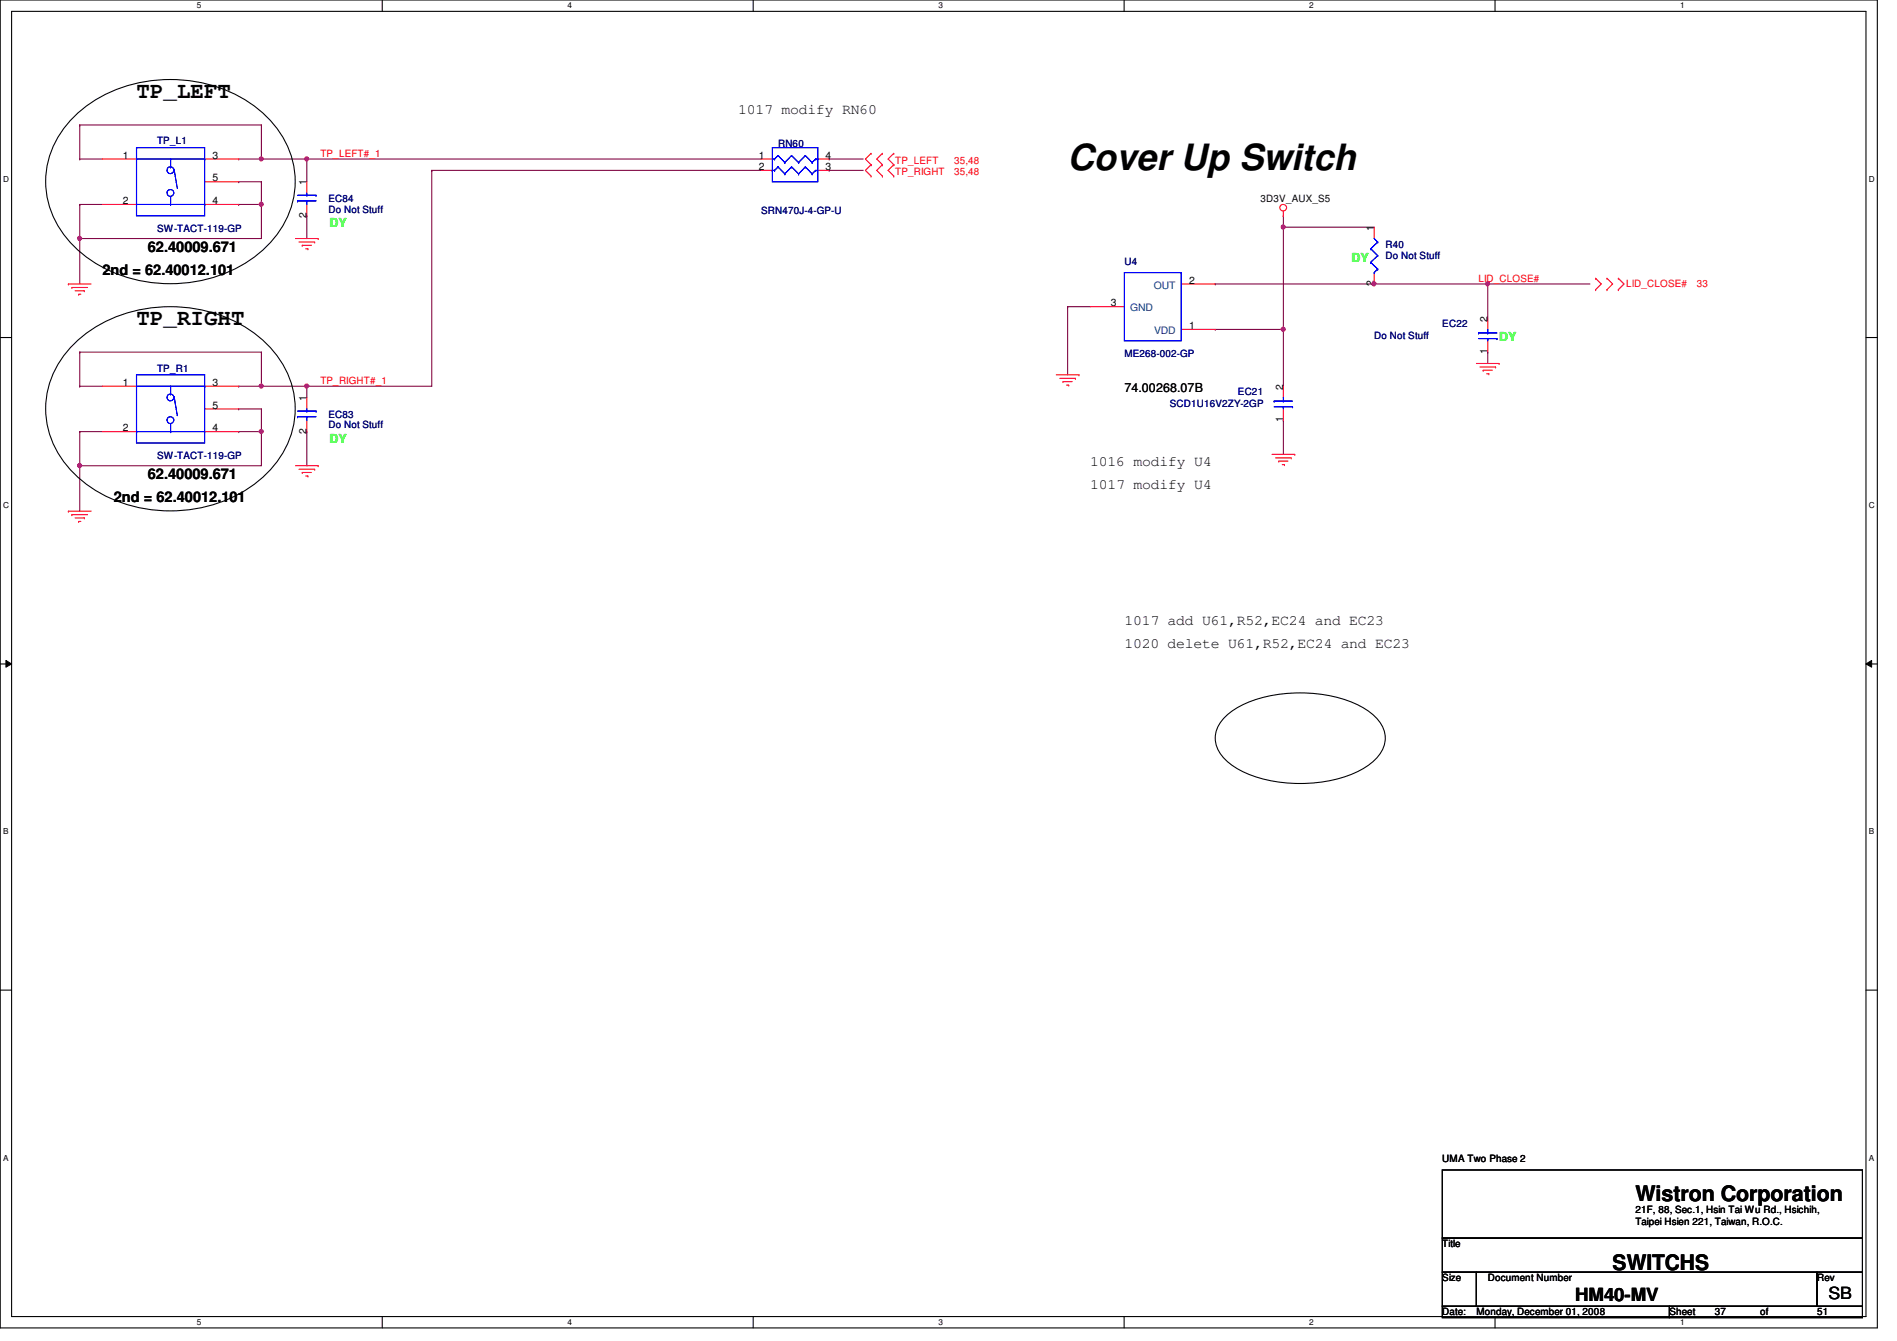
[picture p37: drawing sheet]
<svg xmlns="http://www.w3.org/2000/svg" width="297mm" height="210mm" viewBox="0 0 297 210" stroke-linecap="round" stroke-linejoin="round" font-family="sans-serif">
<defs><g id="words">
<text font-size="5.7" x="167.2" y="26.5">Cover Up Switch</text>
<g font-size="3.5">
<text x="21.4" y="15.3">TP_LEFT</text>
<text x="21.4" y="50.8">TP_RIGHT</text>
</g>
<g font-size="3.3">
<text x="256.1" y="188">Wistron Corporation</text>
<text x="252.5" y="198.7">SWITCHS</text>
</g>
<text font-size="2.8" x="246.6" y="203.7">HM40-MV</text>
<text font-size="2.6" x="286.3" y="203.3">SB</text>
<g font-size="2.3">
<text x="115.6" y="17.9">1017 modify RN60</text>
<text x="23.2" y="39.5">62.40009.671</text>
<text x="16" y="43">2nd = 62.40012.101</text>
<text x="23.2" y="75">62.40009.671</text>
<text x="170.7" y="73">1016 modify U4</text>
<text x="170.7" y="76.5">1017 modify U4</text>
<text x="17.8" y="78.6">2nd = 62.40012.101</text>
<text x="176.1" y="97.9">1017 add U61,R52,EC24 and EC23</text>
<text x="176.1" y="101.4">1020 delete U61,R52,EC24 and EC23</text>
</g>
<g font-size="1.9" fill="#0f0">
<text x="51.6" y="35.6">DY</text>
<text x="211.6" y="40.9">DY</text>
<text x="234.7" y="53.4">DY</text>
<text x="51.6" y="69.4">DY</text>
</g>
<text font-size="1.9" x="176.1" y="61.3">74.00268.07B</text>
<g font-size="1.6" fill="#000080">
<text x="24.6" y="22.6">TP_L1</text>
<text x="121.8" y="22.9">RN60</text>
<text x="51.4" y="31.7">EC84</text>
<text x="51.4" y="33.3">Do Not Stuff</text>
<text x="119.2" y="33.4">SRN470J-4-GP-U</text>
<text x="24.6" y="36.3">SW-TACT-119-GP</text>
<text x="176.1" y="41.4">U4</text>
<text x="217" y="38.8">R40</text>
<text x="217" y="40.6">Do Not Stuff</text>
<text x="215.2" y="53">Do Not Stuff</text>
<text x="225.8" y="51.2">EC22</text>
<text x="24.6" y="58.2">TP_R1</text>
<text x="176.1" y="55.8">ME268-002-GP</text>
<text x="51.4" y="65.4">EC83</text>
<text x="183.2" y="63.7">SCD1U16V2ZY-2GP</text>
<text x="193.8" y="61.9">EC21</text>
<text x="24.6" y="71.8">SW-TACT-119-GP</text>
<text x="51.4" y="67.1">Do Not Stuff</text>
</g>
<g font-size="1.6">
<text x="19.3" y="24.8">1</text>
<text x="33.3" y="24.8">3</text>
<text x="33.3" y="28.4">5</text>
<text x="48" y="29" transform="rotate(-90 48 29)">1</text>
<text x="118.8" y="24.8">1</text>
<text x="118.8" y="26.6">2</text>
<text x="129.3" y="26.6">3</text>
<text x="129.3" y="24.8">4</text>
<text x="19.3" y="32">2</text>
<text x="33.3" y="32">4</text>
<text x="48" y="34.1" transform="rotate(-90 48 34.1)">2</text>
<text x="197.4" y="31.7">3D3V_AUX_S5</text>
<text x="215.1" y="36.1" transform="rotate(-90 215.1 36.1)">1</text>
<text x="173.9" y="48">3</text>
<text x="186.2" y="44.4">2</text>
<text x="215.1" y="44.8" transform="rotate(-90 215.1 44.8)">2</text>
<text x="186.2" y="51.5">1</text>
<text x="232.9" y="50.3" transform="rotate(-90 232.9 50.3)">2</text>
<text x="232.9" y="55.5" transform="rotate(-90 232.9 55.5)">1</text>
<text x="19.3" y="60.4">1</text>
<text x="33.3" y="60.4">3</text>
<text x="33.3" y="64">5</text>
<text x="48" y="62.8" transform="rotate(-90 48 62.8)">1</text>
<text x="200.9" y="61" transform="rotate(-90 200.9 61)">2</text>
<text x="19.3" y="67.5">2</text>
<text x="33.3" y="67.5">4</text>
<text x="48" y="67.9" transform="rotate(-90 48 67.9)">2</text>
<text x="200.9" y="66.1" transform="rotate(-90 200.9 66.1)">1</text>
<text x="225.8" y="181.9">UMA Two Phase 2</text>
<text x="256.1" y="189.9">21F, 88, Sec.1, Hsin Tai Wu Rd., Hsichih,</text>
<text x="256.1" y="191.7">Taipei Hsien 221, Taiwan, R.O.C.</text>
<text x="225.8" y="195.2">Title</text>
<text x="225.8" y="200.6">Size</text>
<text x="233" y="200.6">Document Number</text>
<text x="284.5" y="200.6">Rev</text>
<text x="225.8" y="205.9">Date:</text>
<text x="231.2" y="205.9">Monday, December 01, 2008</text>
<text x="261.4" y="205.9">Sheet</text>
<text x="268.5" y="205.9">37</text>
<text x="275.6" y="205.9">of</text>
<text x="284.5" y="205.9">51</text>
</g>
<g font-size="1.6" fill="#f00">
<text x="50.2" y="24.6">TP_LEFT#_1</text>
<text x="140.2" y="25.6">TP_LEFT</text>
<text x="140.2" y="27.4">TP_RIGHT</text>
<text x="149.4" y="27.4">35,48</text>
<text x="149.4" y="25.6">35,48</text>
<text x="231.5" y="44.1">LID_CLOSE#</text>
<text x="254.6" y="45">LID_CLOSE#</text>
<text x="265.7" y="45">33</text>
<text x="50.2" y="60.1">TP_RIGHT#_1</text>
</g>
<g font-size="1.6" fill="#004080">
<text x="180.7" y="45.2">OUT</text>
<text x="176.9" y="48.7">GND</text>
<text x="180.7" y="52.3">VDD</text>
</g>
<g font-size="1.3">
<text x="30.8" y="1.3">5</text>
<text x="88.9" y="1.3">4</text>
<text x="146.9" y="1.3">3</text>
<text x="205" y="1.3">2</text>
<text x="263.1" y="1.3">1</text>
<text x=".5" y="28.4">D</text>
<text x="292.6" y="28.4">D</text>
<text x=".5" y="79.5">C</text>
<text x="292.6" y="79.5">C</text>
<text x=".5" y="130.6">B</text>
<text x="292.6" y="130.6">B</text>
<text x=".5" y="181.7">A</text>
<text x="292.6" y="181.7">A</text>
<text x="30.8" y="207.4">5</text>
<text x="88.9" y="207.4">4</text>
<text x="146.9" y="207.4">3</text>
<text x="205" y="207.4">2</text>
<text x="263.1" y="207.4">1</text>
</g>
</g></defs>
<path d="M0 0h294v207.9h-294zM1.8 1.8h290.4v204.3h-290.4z" fill="none" stroke="#000" stroke-width=".17"/>
<g fill="#fff">
<path d="M30.8 .2h.7v1.4h-.7z"/>
<path d="M30.8 206.2h.7v1.4h-.7z"/>
</g>
<path d="M59.9 0v1.8M59.9 206.1v1.8" fill="none" stroke="#000" stroke-width=".17"/>
<g fill="#fff">
<path d="M88.9 .2h.6v1.4h-.6z"/>
<path d="M88.9 206.2h.6v1.4h-.6z"/>
</g>
<path d="M117.9 0v1.8M117.9 206.1v1.8" fill="none" stroke="#000" stroke-width=".17"/>
<g fill="#fff">
<path d="M146.9 .2h.7v1.4h-.7z"/>
<path d="M146.9 206.2h.7v1.4h-.7z"/>
</g>
<path d="M176 0v1.8M176 206.1v1.8" fill="none" stroke="#000" stroke-width=".17"/>
<g fill="#fff">
<path d="M205 .2h.7v1.4h-.7z"/>
<path d="M205 206.2h.7v1.4h-.7z"/>
</g>
<path d="M234.1 0v1.8M234.1 206.1v1.8" fill="none" stroke="#000" stroke-width=".17"/>
<g fill="#fff">
<path d="M263.1 .2h.7v1.4h-.7z"/>
<path d="M263.1 206.2h.7v1.4h-.7z"/>
<path d="M.5 27.3h.9v1.4h-.9z"/>
<path d="M292.6 27.3h.9v1.4h-.9z"/>
<path d="M.5 78.4h.9v1.4h-.9z"/>
<path d="M292.6 78.4h.9v1.4h-.9z"/>
</g>
<path d="M0 52.8h1.8M292.2 52.8h1.8" fill="none" stroke="#000" stroke-width=".17"/>
<g fill="#fff">
<path d="M.5 129.5h.8v1.4h-.8z"/>
<path d="M292.6 129.5h.9v1.4h-.9z"/>
</g>
<path d="M0 103.9h1.8M292.2 103.9h1.8" fill="none" stroke="#000" stroke-width=".17"/>
<path d="M.9 103.4l.9 .5-.9 .5zM292.2 103.9l.9-.5v1z" fill="#000"/>
<path d="M.9 103.4l.9 .5-.9 .5zM292.2 103.9l.9-.5v1z" fill="none" stroke="#000" stroke-width=".16"/>
<g fill="#fff">
<path d="M.5 180.5h.8v1.4h-.8z"/>
<path d="M292.6 180.5h.9v1.4h-.9z"/>
</g>
<path d="M0 155h1.8M292.2 155h1.8" fill="none" stroke="#000" stroke-width=".17"/>
<path d="M12.5 19.6h.1M12.5 19.6v5.3M12.5 24.9h.1M12.5 24.9h3.5M37.4 28.4h.1M37.4 28.4h3.5M40.9 32h.1M40.9 32v5.3M67.6 26.7h.1M67.6 26.7h51.6" fill="none" stroke="#800040" stroke-width=".17"/>
<circle cx="40.9" cy="32" r=".32" fill="#f0f"/>
<circle cx="40.9" cy="32" r=".32" fill="none" stroke="#f0f" stroke-width=".17"/>
<path d="M12.5 37.3h.1M12.5 37.3h28.4" fill="none" stroke="#800040" stroke-width=".17"/>
<circle cx="12.5" cy="37.3" r=".32" fill="#f0f"/>
<circle cx="12.5" cy="37.3" r=".32" fill="none" stroke="#f0f" stroke-width=".17"/>
<path d="M12.5 37.3h.1M12.5 32h.1M12.5 32v12.4M12.5 32h3.5M37.4 32h.1M37.4 32h3.5M48 24.9h.1M48 24.9h71.2" fill="none" stroke="#800040" stroke-width=".17"/>
<circle cx="48" cy="24.9" r=".32" fill="#f0f"/>
<circle cx="48" cy="24.9" r=".32" fill="none" stroke="#f0f" stroke-width=".17"/>
<path d="M12.5 19.6h.1M12.5 19.6h28.4M40.9 19.6h.1M40.9 19.6v5.3M40.9 24.9h.1M40.9 24.9h7.1M48 24.9h.1M48 33.8h.1M48 24.9v3.5M48 33.8v3.5M129.8 24.9h.1M129.8 24.9h5.4" fill="none" stroke="#800040" stroke-width=".17"/>
<circle cx="40.9" cy="24.9" r=".32" fill="#f0f"/>
<circle cx="40.9" cy="24.9" r=".32" fill="none" stroke="#f0f" stroke-width=".17"/>
<path d="M37.4 24.9h.1M37.4 24.9h3.5M40.9 28.4h.1M40.9 28.4v3.6M12.5 55.1h.1M12.5 55.1v5.4M12.5 60.5h.1M12.5 60.5h3.5M37.4 64h.1M37.4 64h3.5M40.9 67.6h.1M40.9 67.6v5.3" fill="none" stroke="#800040" stroke-width=".17"/>
<circle cx="40.9" cy="67.5" r=".32" fill="#f0f"/>
<circle cx="40.9" cy="67.5" r=".32" fill="none" stroke="#f0f" stroke-width=".17"/>
<path d="M12.5 72.9h.1M12.5 72.9h28.4" fill="none" stroke="#800040" stroke-width=".17"/>
<circle cx="12.5" cy="72.9" r=".32" fill="#f0f"/>
<circle cx="12.5" cy="72.9" r=".32" fill="none" stroke="#f0f" stroke-width=".17"/>
<path d="M12.5 72.9h.1M12.5 67.6h.1M12.5 67.6v12.4M12.5 67.6h3.5M37.4 67.6h.1M37.4 67.6h3.5M48 60.5h.1M48 60.5h19.6" fill="none" stroke="#800040" stroke-width=".17"/>
<circle cx="48" cy="60.4" r=".32" fill="#f0f"/>
<circle cx="48" cy="60.4" r=".32" fill="none" stroke="#f0f" stroke-width=".17"/>
<path d="M12.5 55.1h.1M12.5 55.1h28.4M40.9 55.1h.1M40.9 55.1v5.4M40.9 60.5h.1M40.9 60.5h7.1M48 60.5h.1M48 67.6h.1M48 60.5v1.7M48 67.6v5.3" fill="none" stroke="#800040" stroke-width=".17"/>
<circle cx="40.9" cy="60.4" r=".32" fill="#f0f"/>
<circle cx="40.9" cy="60.4" r=".32" fill="none" stroke="#f0f" stroke-width=".17"/>
<g fill="none" stroke="#800040" stroke-width=".17">
<path d="M67.6 26.7h.1M67.6 26.7v33.8M129.8 26.7h.1M129.8 26.7h5.4M167.2 48h.1M167.2 48h3.5M167.2 48v10.7M233 44.4h.1M233 44.4h16M233 44.4v5.4M37.4 60.5h.1M37.4 60.5h3.5"/>
<path d="M40.9 64h.1M40.9 64v3.6"/>
</g>
<circle cx="232.9" cy="44.4" r=".32" fill="#f0f"/>
<circle cx="232.9" cy="44.4" r=".32" fill="none" stroke="#f0f" stroke-width=".17"/>
<path d="M215.2 44.4h.1M215.2 44.4h17.8" fill="none" stroke="#800040" stroke-width=".17"/>
<circle cx="215.2" cy="44.4" r=".32" fill="#f0f"/>
<circle cx="215.2" cy="44.4" r=".32" fill="none" stroke="#f0f" stroke-width=".17"/>
<path d="M201 35.6h.1M201 35.6h14.2M233 55.1h.1M233 55.1v1.8" fill="none" stroke="#800040" stroke-width=".17"/>
<circle cx="200.9" cy="35.5" r=".32" fill="#f0f"/>
<circle cx="200.9" cy="35.5" r=".32" fill="none" stroke="#f0f" stroke-width=".17"/>
<path d="M201 33.8h.1M201 33.8v1.8M201 51.6h.1M201 51.6v8.9M201 65.8h.1M201 65.8v5.3" fill="none" stroke="#800040" stroke-width=".17"/>
<circle cx="200.9" cy="51.5" r=".32" fill="#f0f"/>
<circle cx="200.9" cy="51.5" r=".32" fill="none" stroke="#f0f" stroke-width=".17"/>
<path d="M201 35.6h.1M201 35.6v16h-10.7M190.3 51.6h.1M190.3 44.4h.1M190.3 44.4h24.9" fill="none" stroke="#800040" stroke-width=".17"/>
<g fill="none" stroke="#f00" stroke-width=".17">
<path d="M16 24.9h5.4M16 32h5.4M32 24.9h5.4M32 32h5.4M32 28.4h5.4M46.3 37.3h3.5M46.8 37.9h2.5M47.3 38.4h.1M47.3 38.4h1.5M47.9 38.9h.3M48 28.4v1.8M48 32v1.8"/>
<path d="M48.2 38.9h.1M49.3 37.9h.1M49.8 37.3h.1M119.2 24.9h1.7M119.2 26.7h1.7M128.1 24.9h1.7M128.1 26.7h1.7M136.4 25.8h.1M136.4 24h.1M136.4 27.6h.1M136.4 25.8l-.9 .9 .9 .9M136.4 24l-.9 .9 .9 .9"/>
<path d="M138.2 24h.1M138.2 25.8h.1M138.2 27.6h.1M138.2 24l-.9 .9 .9 .9M138.2 25.8l-.9 .9 .9 .9M140 25.8h.1M140 24h.1M140 27.6h.1M140 25.8l-.9 .9 .9 .9M140 24l-.9 .9 .9 .9M201 33.8h.1M201 33.1v.7"/>
<path d="M215.2 35.6v1.7M10.7 44.4h.1M10.7 44.4h3.6M11.3 45h.1M11.3 45h2.4M11.8 45.5h1.4M12.3 46.1h.1M12.3 46.1h.4M13.2 45.5h.1M165.4 58.7h3.5M165.9 59.2h2.5M166.5 59.7h.1"/>
<path d="M166.5 59.7h1.4M168.4 59.2h.1M168.9 58.7h.1M170.7 48h5.4M185 44.4h5.3M185 51.6h5.3M215.2 42.7v1.7M231.2 56.9h3.5M231.7 57.4h2.5M232.2 58h.1M232.2 58h1.5M232.8 58.5h.3"/>
<path d="M233 49.8v1.8M233 53.3v1.8M233.1 58.5h.1M234.2 57.4h.1M234.7 56.9h.1M249.8 45.3h.1M249.8 43.6h.1M249.8 43.6l.9 .8-.9 .9M251.6 43.6h.1M251.6 45.3h.1M251.6 43.6l.9 .8-.9 .9M253.4 45.3h.1"/>
<path d="M253.4 43.6h.1M253.4 43.6l.9 .8-.9 .9M16 60.5h5.4M16 67.6h5.4M32 60.5h5.4M32 67.6h5.4M32 64h5.4M46.3 72.9h3.5M46.8 73.4h2.5M47.3 74h.1M47.3 74h1.5M47.9 74.5h.3"/>
<path d="M48 62.2v1.8M48 65.8v1.8M48.2 74.5h.1M49.3 73.4h.1M49.8 72.9h.1M167 60.3h.3M167.3 60.3h.1M199.2 71.1h3.5M199.7 71.7h2.5M200.2 72.2h.1M200.2 72.2h1.5M200.8 72.7h.3"/>
<path d="M201 60.5v1.7M201 64v1.8M201.1 72.7h.1M202.2 71.7h.1M202.7 71.1h.1M10.7 80h.1M10.7 80h3.6M11.3 80.6h.1M11.3 80.6h2.4M11.8 81.1h1.4M12.3 81.6h.1M12.3 81.6h.4"/>
<path d="M13.2 81.1h.1"/>
<circle cx="200.9" cy="32.5" r=".52"/>
</g>
<path d="M11.1 18.8a22 22 0 0 1 21.1-5.7 18.7 18.7 0 0 1 12.7 9.4 13.8 13.8 0 0 1-3.8 16.7 22.5 22.5 0 0 1-28.8 0 13.8 13.8 0 0 1-3.1-18zM11.1 54.3a22 22 0 0 1 21.1-5.7 18.7 18.7 0 0 1 12.7 9.5 13.8 13.8 0 0 1-3.8 16.6 22.5 22.5 0 0 1-28.8 0 13.8 13.8 0 0 1-3.1-17.9zM191.8 112.2a16.1 16.1 0 0 1 10.1-3.7 20.8 20.8 0 0 1 11.6 2.3 5.8 5.8 0 0 1 3.4 4.7 5.9 5.9 0 0 1-3.4 4.8 22.1 22.1 0 0 1-16.2 1.5 11.4 11.4 0 0 1-6.1-3.7 4.3 4.3 0 0 1 .6-5.9zM225.8 183.1h65.8v10.7h-65.8zM225.8 193.8h65.8v5.3h-65.8zM225.8 199.1h5.4v5.4h-5.4zM231.2 199.1h53.3v5.4h-53.3zM284.5 199.1h7.1v5.4h-7.1zM225.8 204.5h35.6v1.7h-35.6zM261.4 204.5h30.2v1.7h-30.2z" fill="none" stroke="#000" stroke-width=".17"/>
<g fill="none" stroke="#00f" stroke-width=".17">
<path d="M21.4 23.1h10.6v10.7h-10.6zM21.4 24.9h10.6M21.4 32h10.6M26.7 26.1h.1M26.7 32h.1M26.7 24.9v1.2M26.7 30.8v1.2M27.3 26.5h.1M27.3 26.5l.5 3M32 24.9h.1M32 32h.1M46.6 31.5h.1"/>
<path d="M46.6 30.6h2.9M46.6 31.5h2.9M48 30.6h.1M48 31.5h.1M48 30.2v.4M48 31.5v.5M49.5 30.6h.1M120.9 23.1h7.2v5.3h-7.2zM120.9 26.7h.1M120.9 24.9h.4M120.9 26.7h.4M121.3 24.9h.1"/>
<path d="M121.3 26.7h.1M121.8 24.3h.1M121.8 26.1h.1M121.8 24.3l-.5 .6M121.8 24.3l1.1 1.1M121.8 26.1l1.1 1.1M121.8 26.1l-.5 .6M122.9 25.4h.1M122.9 27.2h.1M123.9 24.3h.1M123.9 26.1h.1M123.9 24.3l-1 1.1"/>
<path d="M123.9 24.3l1.1 1.1M123.9 26.1l1.1 1.1M123.9 26.1l-1 1.1M125 25.4h.1M125 27.2h.1M126.1 24.3h.1M126.1 26.1h.1M126.1 24.3l-1.1 1.1M126.1 24.3l1.1 1.1M126.1 26.1l1.1 1.1M126.1 26.1l-1.1 1.1M127.2 25.4h.1"/>
<path d="M127.2 27.2h.1M127.7 24.9h.1M127.7 26.7h.1M127.7 24.9h.4M127.7 24.9l-.5 .5M127.7 26.7h.4M127.7 26.7l-.5 .5M128.1 24.9h.1M214.6 38.9h.1M214.6 38.9l1.1 1.1M215.2 37.3l.5 .6M215.7 37.9h.1"/>
<path d="M215.7 37.9l-1.1 1M21.4 58.7h10.6v10.6h-10.6zM176.1 42.7h8.9v10.6h-8.9zM214.6 41.1h.1M214.6 41.1l1.1 1M215.2 42.7h.1M215.7 40h.1M215.7 42.1h.1M215.7 40l-1.1 1.1M215.7 42.1l-.5 .6M231.5 52.1h.1M231.5 53h2.9"/>
<path d="M231.5 52.1h2.9M233 53h.1M233 52.1h.1M233 51.6v.5M233 53v.3M234.4 53h.1M21.4 60.5h10.6M21.4 67.6h10.6M26.7 61.7h.1M26.7 67.6h.1M26.7 60.5v1.2M26.7 66.3v1.3"/>
<path d="M27.3 62.1h.1M27.3 62.1l.5 3M32 60.5h.1M32 67.6h.1M46.6 65.2h.1M46.6 64.3h2.9M46.6 65.2h2.9M48 64.3h.1M48 65.2h.1M48 64v.3M48 65.2v.6M49.5 64.3h.1"/>
<path d="M199.5 62.8h.1M199.5 63.7h2.9M199.5 62.8h2.9M201 63.7h.1M201 62.8h.1M201 62.2v.6M201 63.7v.3M202.4 63.7h.1"/>
<circle cx="26.7" cy="26.6" r=".54"/>
<circle cx="26.7" cy="30.2" r=".54"/>
<circle cx="26.7" cy="62.2" r=".54"/>
<circle cx="26.7" cy="65.8" r=".54"/>
</g>
<circle cx="40.9" cy="32" r=".32" fill="#f0f"/>
<circle cx="40.9" cy="32" r=".32" fill="none" stroke="#f0f" stroke-width=".17"/>
<circle cx="12.5" cy="37.3" r=".32" fill="#f0f"/>
<circle cx="12.5" cy="37.3" r=".32" fill="none" stroke="#f0f" stroke-width=".17"/>
<circle cx="48" cy="24.9" r=".32" fill="#f0f"/>
<circle cx="48" cy="24.9" r=".32" fill="none" stroke="#f0f" stroke-width=".17"/>
<circle cx="40.9" cy="24.9" r=".32" fill="#f0f"/>
<circle cx="40.9" cy="24.9" r=".32" fill="none" stroke="#f0f" stroke-width=".17"/>
<circle cx="40.9" cy="67.5" r=".32" fill="#f0f"/>
<circle cx="40.9" cy="67.5" r=".32" fill="none" stroke="#f0f" stroke-width=".17"/>
<circle cx="12.5" cy="72.9" r=".32" fill="#f0f"/>
<circle cx="12.5" cy="72.9" r=".32" fill="none" stroke="#f0f" stroke-width=".17"/>
<circle cx="48" cy="60.4" r=".32" fill="#f0f"/>
<circle cx="48" cy="60.4" r=".32" fill="none" stroke="#f0f" stroke-width=".17"/>
<circle cx="40.9" cy="60.4" r=".32" fill="#f0f"/>
<circle cx="40.9" cy="60.4" r=".32" fill="none" stroke="#f0f" stroke-width=".17"/>
<circle cx="232.9" cy="44.4" r=".32" fill="#f0f"/>
<circle cx="232.9" cy="44.4" r=".32" fill="none" stroke="#f0f" stroke-width=".17"/>
<circle cx="215.2" cy="44.4" r=".32" fill="#f0f"/>
<circle cx="215.2" cy="44.4" r=".32" fill="none" stroke="#f0f" stroke-width=".17"/>
<circle cx="200.9" cy="35.5" r=".32" fill="#f0f"/>
<circle cx="200.9" cy="35.5" r=".32" fill="none" stroke="#f0f" stroke-width=".17"/>
<circle cx="200.9" cy="51.5" r=".32" fill="#f0f"/>
<circle cx="200.9" cy="51.5" r=".32" fill="none" stroke="#f0f" stroke-width=".17"/>
<use href="#words"/>
</svg>
